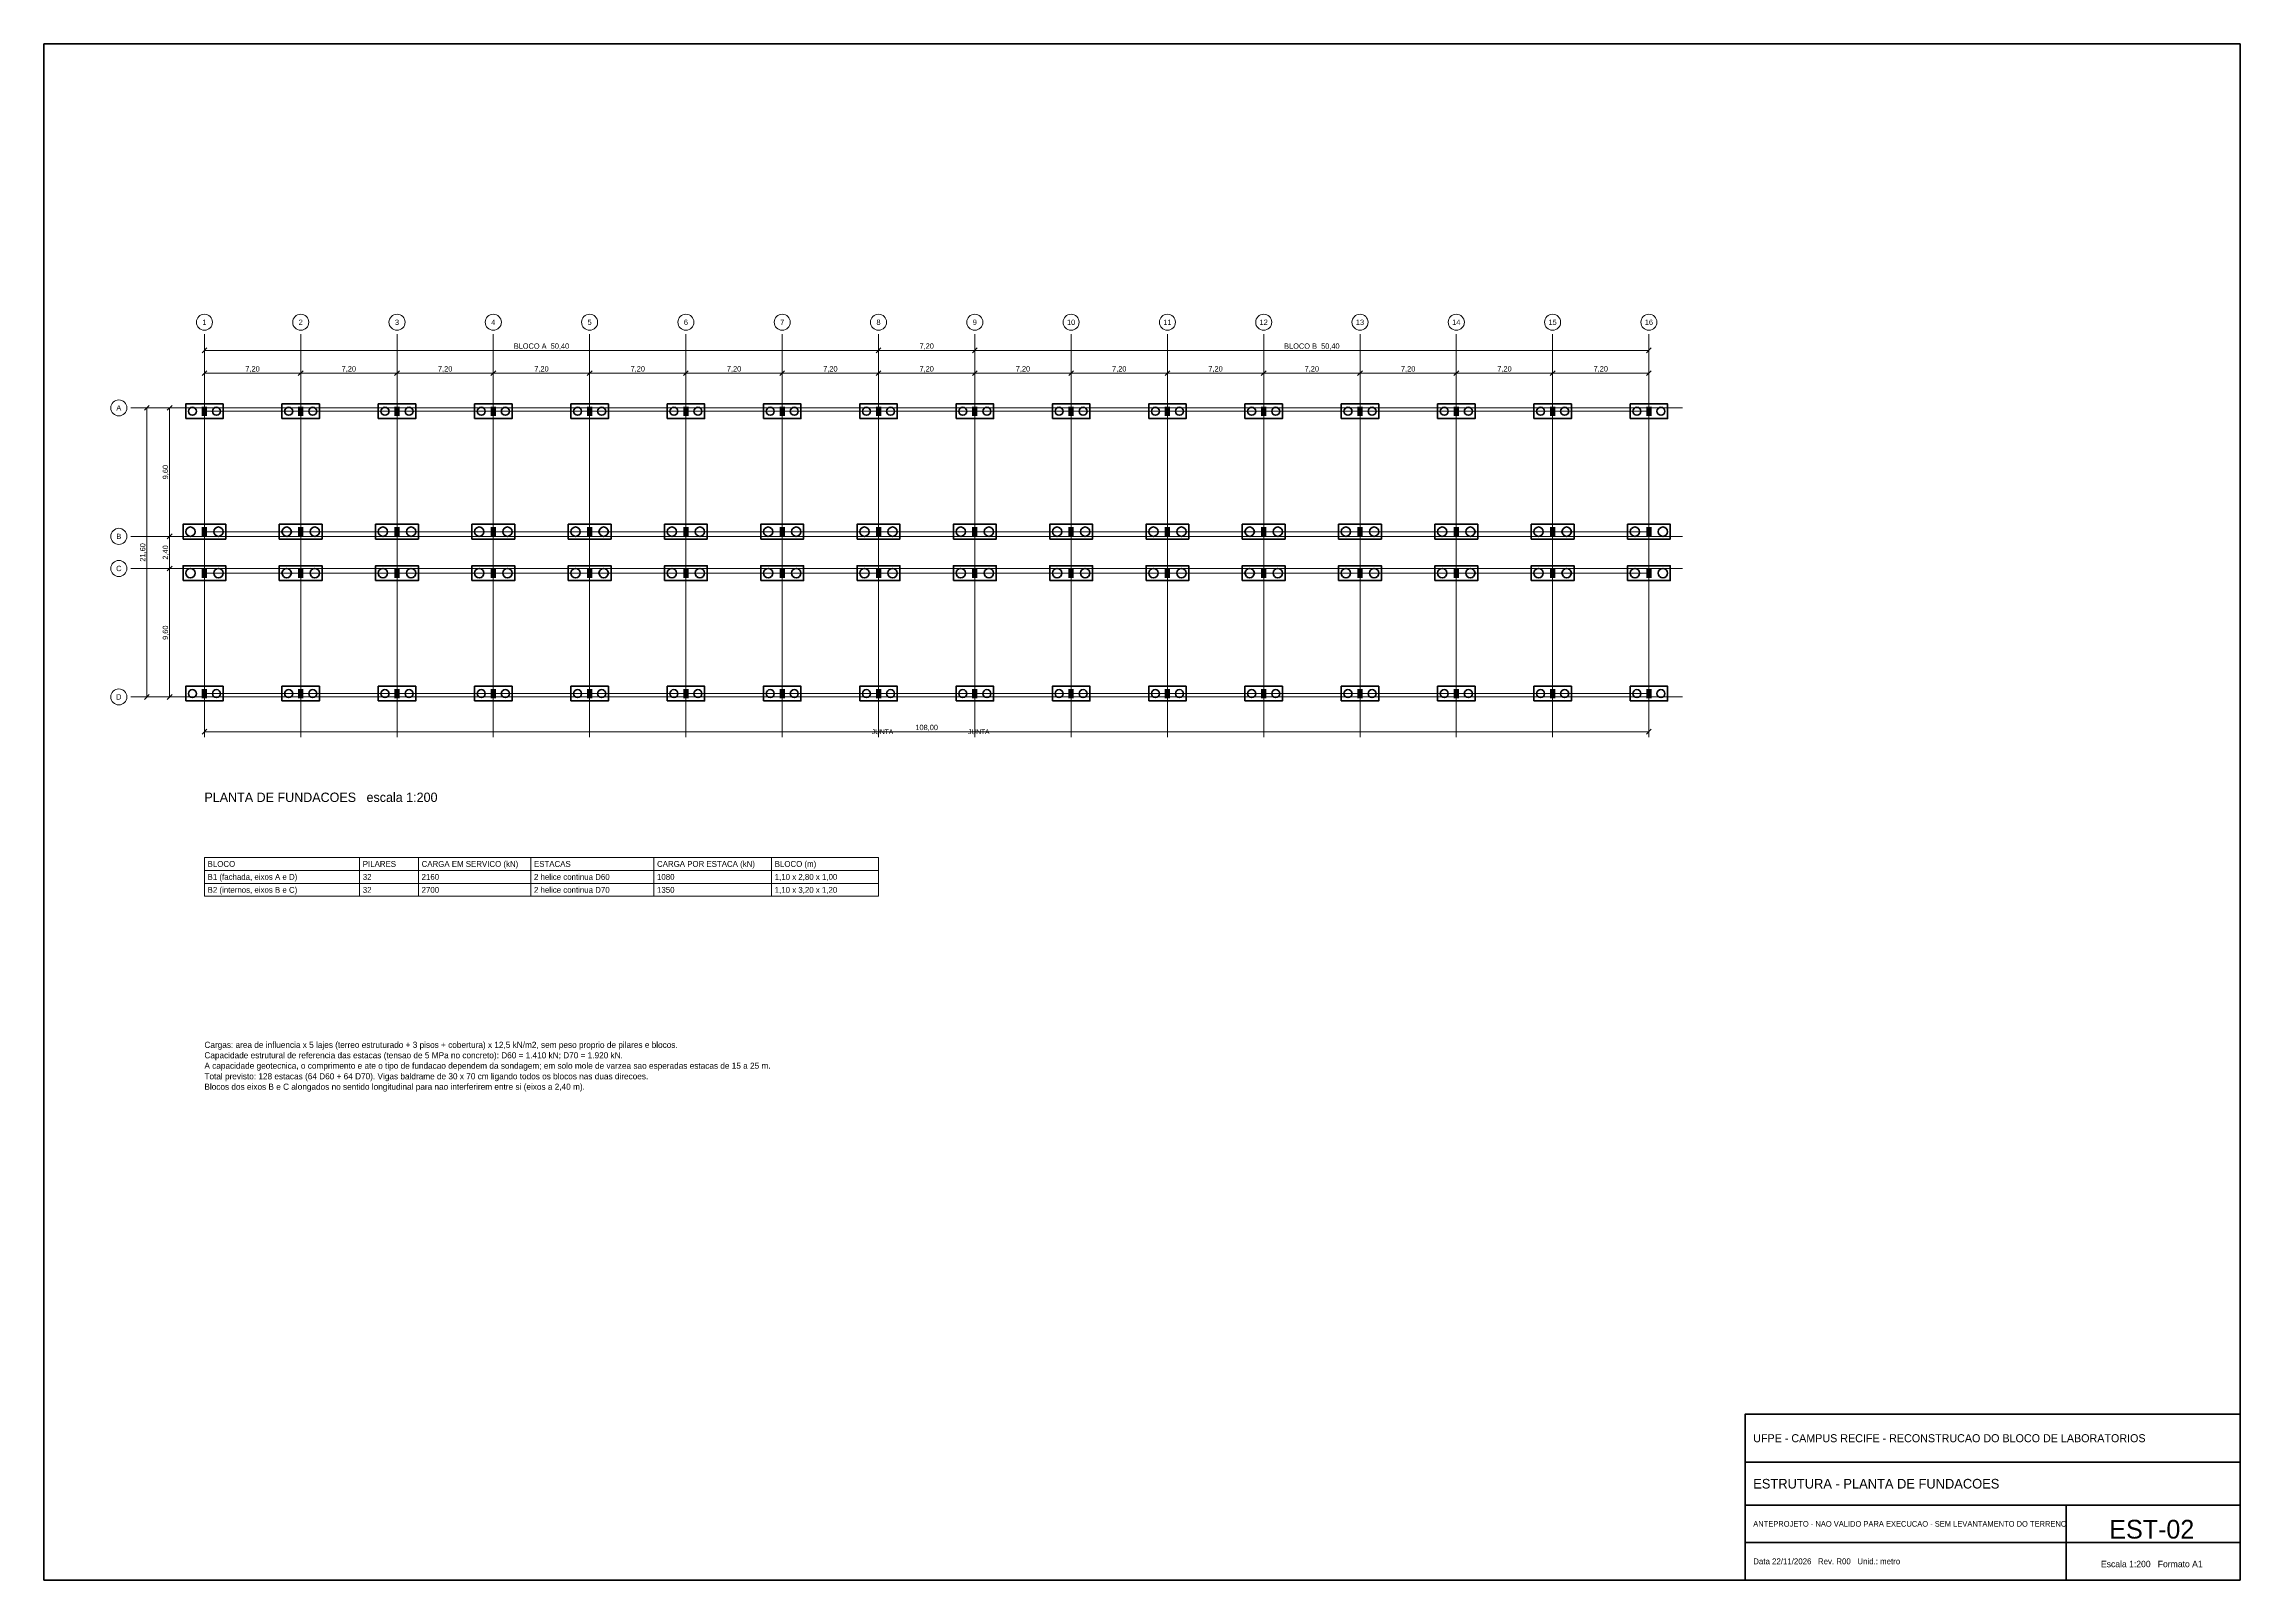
# Model space of a CAD drawing. Header units: metres. Extents: x -12 to 152, y -66 to 49.
import ezdxf
from ezdxf.enums import TextEntityAlignment as Align

# ---------------------------------------------------------------- set-up
doc = ezdxf.new("R2010")
doc.units = ezdxf.units.M
for name, color, linetype, lineweight, true_color in [('COTA', 8, 'Continuous', 13, 0x6a6a6a), ('EIXO', 8, 'Continuous', 13, 0x6a6a6a), ('EST', 3, 'Continuous', 35, 0x15803d), ('INC', 1, 'Continuous', 40, 0xd11a1a)]:
    doc.layers.add(name, color=color, linetype=linetype, lineweight=lineweight, true_color=true_color)
for name, color, linetype, lineweight in [('FOLHA', 7, 'Continuous', 35), ('NOTA', 7, 'Continuous', 18), ('PILAR', 7, 'Continuous', 35)]:
    doc.layers.add(name, color=color, linetype=linetype, lineweight=lineweight)

msp = doc.modelspace()

# ---------------------------------------------------------------- hatches: boundary and pattern name
at = {"layer": 'PILAR'}
for points in [[(-0.2, 21), (0.2, 21), (0.2, 21.7), (-0.2, 21.7)], [(7, 21), (7.4, 21), (7.4, 21.7), (7, 21.7)], [(14.2, 21), (14.6, 21), (14.6, 21.7), (14.2, 21.7)], [(21.4, 21), (21.8, 21), (21.8, 21.7), (21.4, 21.7)], [(28.6, 21), (29, 21), (29, 21.7), (28.6, 21.7)], [(35.8, 21), (36.2, 21), (36.2, 21.7), (35.8, 21.7)], [(43, 21), (43.4, 21), (43.4, 21.7), (43, 21.7)], [(50.2, 21), (50.6, 21), (50.6, 21.7), (50.2, 21.7)], [(57.4, 21), (57.8, 21), (57.8, 21.7), (57.4, 21.7)], [(64.6, 21), (65, 21), (65, 21.7), (64.6, 21.7)], [(71.8, 21), (72.2, 21), (72.2, 21.7), (71.8, 21.7)], [(79, 21), (79.4, 21), (79.4, 21.7), (79, 21.7)], [(86.2, 21), (86.6, 21), (86.6, 21.7), (86.2, 21.7)], [(93.4, 21), (93.8, 21), (93.8, 21.7), (93.4, 21.7)], [(100.6, 21), (101, 21), (101, 21.7), (100.6, 21.7)], [(107.8, 21), (108.2, 21), (108.2, 21.7), (107.8, 21.7)], [(-0.2, 12), (0.2, 12), (0.2, 12.7), (-0.2, 12.7)], [(7, 12), (7.4, 12), (7.4, 12.7), (7, 12.7)], [(14.2, 12), (14.6, 12), (14.6, 12.7), (14.2, 12.7)], [(21.4, 12), (21.8, 12), (21.8, 12.7), (21.4, 12.7)], [(28.6, 12), (29, 12), (29, 12.7), (28.6, 12.7)], [(35.8, 12), (36.2, 12), (36.2, 12.7), (35.8, 12.7)], [(43, 12), (43.4, 12), (43.4, 12.7), (43, 12.7)], [(50.2, 12), (50.6, 12), (50.6, 12.7), (50.2, 12.7)], [(57.4, 12), (57.8, 12), (57.8, 12.7), (57.4, 12.7)], [(64.6, 12), (65, 12), (65, 12.7), (64.6, 12.7)], [(71.8, 12), (72.2, 12), (72.2, 12.7), (71.8, 12.7)], [(79, 12), (79.4, 12), (79.4, 12.7), (79, 12.7)], [(86.2, 12), (86.6, 12), (86.6, 12.7), (86.2, 12.7)], [(93.4, 12), (93.8, 12), (93.8, 12.7), (93.4, 12.7)], [(100.6, 12), (101, 12), (101, 12.7), (100.6, 12.7)], [(107.8, 12), (108.2, 12), (108.2, 12.7), (107.8, 12.7)], [(-0.2, 8.9), (0.2, 8.9), (0.2, 9.6), (-0.2, 9.6)], [(7, 8.9), (7.4, 8.9), (7.4, 9.6), (7, 9.6)], [(14.2, 8.9), (14.6, 8.9), (14.6, 9.6), (14.2, 9.6)], [(21.4, 8.9), (21.8, 8.9), (21.8, 9.6), (21.4, 9.6)], [(28.6, 8.9), (29, 8.9), (29, 9.6), (28.6, 9.6)], [(35.8, 8.9), (36.2, 8.9), (36.2, 9.6), (35.8, 9.6)], [(43, 8.9), (43.4, 8.9), (43.4, 9.6), (43, 9.6)], [(50.2, 8.9), (50.6, 8.9), (50.6, 9.6), (50.2, 9.6)], [(57.4, 8.9), (57.8, 8.9), (57.8, 9.6), (57.4, 9.6)], [(64.6, 8.9), (65, 8.9), (65, 9.6), (64.6, 9.6)], [(71.8, 8.9), (72.2, 8.9), (72.2, 9.6), (71.8, 9.6)], [(79, 8.9), (79.4, 8.9), (79.4, 9.6), (79, 9.6)], [(86.2, 8.9), (86.6, 8.9), (86.6, 9.6), (86.2, 9.6)], [(93.4, 8.9), (93.8, 8.9), (93.8, 9.6), (93.4, 9.6)], [(100.6, 8.9), (101, 8.9), (101, 9.6), (100.6, 9.6)], [(107.8, 8.9), (108.2, 8.9), (108.2, 9.6), (107.8, 9.6)], [(-0.2, -0.1), (0.2, -0.1), (0.2, 0.6), (-0.2, 0.6)], [(7, -0.1), (7.4, -0.1), (7.4, 0.6), (7, 0.6)], [(14.2, -0.1), (14.6, -0.1), (14.6, 0.6), (14.2, 0.6)], [(21.4, -0.1), (21.8, -0.1), (21.8, 0.6), (21.4, 0.6)], [(28.6, -0.1), (29, -0.1), (29, 0.6), (28.6, 0.6)], [(35.8, -0.1), (36.2, -0.1), (36.2, 0.6), (35.8, 0.6)], [(43, -0.1), (43.4, -0.1), (43.4, 0.6), (43, 0.6)], [(50.2, -0.1), (50.6, -0.1), (50.6, 0.6), (50.2, 0.6)], [(57.4, -0.1), (57.8, -0.1), (57.8, 0.6), (57.4, 0.6)], [(64.6, -0.1), (65, -0.1), (65, 0.6), (64.6, 0.6)], [(71.8, -0.1), (72.2, -0.1), (72.2, 0.6), (71.8, 0.6)], [(79, -0.1), (79.4, -0.1), (79.4, 0.6), (79, 0.6)], [(86.2, -0.1), (86.6, -0.1), (86.6, 0.6), (86.2, 0.6)], [(93.4, -0.1), (93.8, -0.1), (93.8, 0.6), (93.4, 0.6)], [(100.6, -0.1), (101, -0.1), (101, 0.6), (100.6, 0.6)], [(107.8, -0.1), (108.2, -0.1), (108.2, 0.6), (107.8, 0.6)]]:
    msp.add_hatch(color=7, dxfattribs=at).paths.add_polyline_path(points)

# ---------------------------------------------------------------- linework, layer by layer
at = {"layer": 'COTA'}
for p, q in [((-0.18, 25.72), (0.18, 26.08)), ((0, 21.78), (0, 26.08)), ((0, 25.9), (50.4, 25.9)), ((50.22, 25.72), (50.58, 26.08)), ((50.22, 25.72), (50.58, 26.08)), ((50.4, 21.78), (50.4, 26.08)), ((50.4, 21.78), (50.4, 26.08)), ((50.4, 25.9), (57.6, 25.9)), ((57.42, 25.72), (57.78, 26.08)), ((57.42, 25.72), (57.78, 26.08)), ((57.6, 21.78), (57.6, 26.08)), ((57.6, 21.78), (57.6, 26.08)), ((57.6, 25.9), (108, 25.9)), ((107.82, 25.72), (108.18, 26.08)), ((108, 21.78), (108, 26.08)), ((-0.18, 24.02), (0.18, 24.38)), ((0, 21.78), (0, 24.38)), ((0, 24.2), (7.2, 24.2)), ((7.02, 24.02), (7.38, 24.38)), ((7.02, 24.02), (7.38, 24.38)), ((7.2, 21.78), (7.2, 24.38)), ((7.2, 21.78), (7.2, 24.38)), ((7.2, 24.2), (14.4, 24.2)), ((14.22, 24.02), (14.58, 24.38)), ((14.22, 24.02), (14.58, 24.38)), ((14.4, 21.78), (14.4, 24.38)), ((14.4, 21.78), (14.4, 24.38)), ((14.4, 24.2), (21.6, 24.2)), ((21.42, 24.02), (21.78, 24.38)), ((21.42, 24.02), (21.78, 24.38)), ((21.6, 21.78), (21.6, 24.38)), ((21.6, 21.78), (21.6, 24.38)), ((21.6, 24.2), (28.8, 24.2)), ((28.62, 24.02), (28.98, 24.38)), ((28.62, 24.02), (28.98, 24.38)), ((28.8, 21.78), (28.8, 24.38)), ((28.8, 21.78), (28.8, 24.38)), ((28.8, 24.2), (36, 24.2)), ((35.82, 24.02), (36.18, 24.38)), ((35.82, 24.02), (36.18, 24.38)), ((36, 21.78), (36, 24.38)), ((36, 21.78), (36, 24.38)), ((36, 24.2), (43.2, 24.2)), ((43.02, 24.02), (43.38, 24.38)), ((43.02, 24.02), (43.38, 24.38)), ((43.2, 21.78), (43.2, 24.38)), ((43.2, 21.78), (43.2, 24.38)), ((43.2, 24.2), (50.4, 24.2)), ((50.22, 24.02), (50.58, 24.38)), ((50.22, 24.02), (50.58, 24.38)), ((50.4, 21.78), (50.4, 24.38)), ((50.4, 21.78), (50.4, 24.38)), ((50.4, 24.2), (57.6, 24.2)), ((57.42, 24.02), (57.78, 24.38)), ((57.42, 24.02), (57.78, 24.38)), ((57.6, 21.78), (57.6, 24.38)), ((57.6, 21.78), (57.6, 24.38)), ((57.6, 24.2), (64.8, 24.2)), ((64.62, 24.02), (64.98, 24.38)), ((64.62, 24.02), (64.98, 24.38)), ((64.8, 21.78), (64.8, 24.38)), ((64.8, 21.78), (64.8, 24.38)), ((64.8, 24.2), (72, 24.2)), ((71.82, 24.02), (72.18, 24.38)), ((71.82, 24.02), (72.18, 24.38)), ((72, 21.78), (72, 24.38)), ((72, 21.78), (72, 24.38)), ((72, 24.2), (79.2, 24.2)), ((79.02, 24.02), (79.38, 24.38)), ((79.02, 24.02), (79.38, 24.38)), ((79.2, 21.78), (79.2, 24.38)), ((79.2, 21.78), (79.2, 24.38)), ((79.2, 24.2), (86.4, 24.2)), ((86.22, 24.02), (86.58, 24.38)), ((86.22, 24.02), (86.58, 24.38)), ((86.4, 21.78), (86.4, 24.38)), ((86.4, 21.78), (86.4, 24.38)), ((86.4, 24.2), (93.6, 24.2)), ((93.42, 24.02), (93.78, 24.38)), ((93.42, 24.02), (93.78, 24.38)), ((93.6, 21.78), (93.6, 24.38)), ((93.6, 21.78), (93.6, 24.38)), ((93.6, 24.2), (100.8, 24.2)), ((100.62, 24.02), (100.98, 24.38)), ((100.62, 24.02), (100.98, 24.38)), ((100.8, 21.78), (100.8, 24.38)), ((100.8, 21.78), (100.8, 24.38)), ((100.8, 24.2), (108, 24.2)), ((107.82, 24.02), (108.18, 24.38)), ((108, 21.78), (108, 24.38)), ((-4.48, 21.42), (-4.12, 21.78)), ((-0.18, 21.6), (-4.48, 21.6)), ((-4.3, 0), (-4.3, 21.6)), ((-2.78, 21.42), (-2.42, 21.78)), ((-0.18, 21.6), (-2.78, 21.6)), ((-2.6, 12), (-2.6, 21.6)), ((-2.78, 11.82), (-2.42, 12.18)), ((-2.78, 11.82), (-2.42, 12.18)), ((-0.18, 12), (-2.78, 12)), ((-0.18, 12), (-2.78, 12)), ((-2.6, 9.6), (-2.6, 12)), ((-2.78, 9.42), (-2.42, 9.78)), ((-2.78, 9.42), (-2.42, 9.78)), ((-0.18, 9.6), (-2.78, 9.6)), ((-0.18, 9.6), (-2.78, 9.6)), ((-2.6, 0), (-2.6, 9.6)), ((-4.48, -0.18), (-4.12, 0.18)), ((-0.18, 0), (-4.48, 0)), ((-2.78, -0.18), (-2.42, 0.18)), ((-0.18, 0), (-2.78, 0)), ((0, -0.18), (0, -2.78)), ((108, -0.18), (108, -2.78)), ((-0.18, -2.78), (0.18, -2.42)), ((0, -2.6), (108, -2.6)), ((107.82, -2.78), (108.18, -2.42)), ((0, -12.97), (50.4, -12.97)), ((11.6, -14.9), (11.6, -12)), ((16, -14.9), (16, -12)), ((24.4, -14.9), (24.4, -12)), ((33.6, -14.9), (33.6, -12)), ((42.4, -14.9), (42.4, -12)), ((0, -13.94), (50.4, -13.94)), ((0, -14.9), (50.4, -14.9))]:
    msp.add_line(p, q, dxfattribs=at)
msp.add_lwpolyline([(0, -14.9), (50.4, -14.9), (50.4, -12), (0, -12)], close=True, dxfattribs=at)
at = {"layer": 'EIXO'}
for p, q in [((0, -3), (0, 27.1)), ((7.2, -3), (7.2, 27.1)), ((14.4, -3), (14.4, 27.1)), ((21.6, -3), (21.6, 27.1)), ((28.8, -3), (28.8, 27.1)), ((36, -3), (36, 27.1)), ((43.2, -3), (43.2, 27.1)), ((50.4, -3), (50.4, 27.1)), ((57.6, -3), (57.6, 27.1)), ((64.8, -3), (64.8, 27.1)), ((72, -3), (72, 27.1)), ((79.2, -3), (79.2, 27.1)), ((86.4, -3), (86.4, 27.1)), ((93.6, -3), (93.6, 27.1)), ((100.8, -3), (100.8, 27.1)), ((108, -3), (108, 27.1)), ((-5.5, 21.6), (110.5, 21.6)), ((0, 21.35), (108, 21.35)), ((-5.5, 12), (110.5, 12)), ((0, 12.35), (108, 12.35)), ((-5.5, 9.6), (110.5, 9.6)), ((0, 9.25), (108, 9.25)), ((-5.5, 0), (110.5, 0)), ((0, 0.25), (108, 0.25))]:
    msp.add_line(p, q, dxfattribs=at)
for centre in [(0, 28), (7.2, 28), (14.4, 28), (21.6, 28), (28.8, 28), (36, 28), (43.2, 28), (50.4, 28), (57.6, 28), (64.8, 28), (72, 28), (79.2, 28), (86.4, 28), (93.6, 28), (100.8, 28), (108, 28), (-6.4, 21.6), (-6.4, 12), (-6.4, 9.6), (-6.4, 0)]:
    msp.add_circle(centre, 0.6, dxfattribs=at)
at = {"layer": 'EST'}
for points in [[(-1.4, 20.8), (1.4, 20.8), (1.4, 21.9), (-1.4, 21.9)], [(5.8, 20.8), (8.6, 20.8), (8.6, 21.9), (5.8, 21.9)], [(13, 20.8), (15.8, 20.8), (15.8, 21.9), (13, 21.9)], [(20.2, 20.8), (23, 20.8), (23, 21.9), (20.2, 21.9)], [(27.4, 20.8), (30.2, 20.8), (30.2, 21.9), (27.4, 21.9)], [(34.6, 20.8), (37.4, 20.8), (37.4, 21.9), (34.6, 21.9)], [(41.8, 20.8), (44.6, 20.8), (44.6, 21.9), (41.8, 21.9)], [(49, 20.8), (51.8, 20.8), (51.8, 21.9), (49, 21.9)], [(56.2, 20.8), (59, 20.8), (59, 21.9), (56.2, 21.9)], [(63.4, 20.8), (66.2, 20.8), (66.2, 21.9), (63.4, 21.9)], [(70.6, 20.8), (73.4, 20.8), (73.4, 21.9), (70.6, 21.9)], [(77.8, 20.8), (80.6, 20.8), (80.6, 21.9), (77.8, 21.9)], [(85, 20.8), (87.8, 20.8), (87.8, 21.9), (85, 21.9)], [(92.2, 20.8), (95, 20.8), (95, 21.9), (92.2, 21.9)], [(99.4, 20.8), (102.2, 20.8), (102.2, 21.9), (99.4, 21.9)], [(106.6, 20.8), (109.4, 20.8), (109.4, 21.9), (106.6, 21.9)], [(-1.6, 11.8), (1.6, 11.8), (1.6, 12.9), (-1.6, 12.9)], [(5.6, 11.8), (8.8, 11.8), (8.8, 12.9), (5.6, 12.9)], [(12.8, 11.8), (16, 11.8), (16, 12.9), (12.8, 12.9)], [(20, 11.8), (23.2, 11.8), (23.2, 12.9), (20, 12.9)], [(27.2, 11.8), (30.4, 11.8), (30.4, 12.9), (27.2, 12.9)], [(34.4, 11.8), (37.6, 11.8), (37.6, 12.9), (34.4, 12.9)], [(41.6, 11.8), (44.8, 11.8), (44.8, 12.9), (41.6, 12.9)], [(48.8, 11.8), (52, 11.8), (52, 12.9), (48.8, 12.9)], [(56, 11.8), (59.2, 11.8), (59.2, 12.9), (56, 12.9)], [(63.2, 11.8), (66.4, 11.8), (66.4, 12.9), (63.2, 12.9)], [(70.4, 11.8), (73.6, 11.8), (73.6, 12.9), (70.4, 12.9)], [(77.6, 11.8), (80.8, 11.8), (80.8, 12.9), (77.6, 12.9)], [(84.8, 11.8), (88, 11.8), (88, 12.9), (84.8, 12.9)], [(92, 11.8), (95.2, 11.8), (95.2, 12.9), (92, 12.9)], [(99.2, 11.8), (102.4, 11.8), (102.4, 12.9), (99.2, 12.9)], [(106.4, 11.8), (109.6, 11.8), (109.6, 12.9), (106.4, 12.9)], [(-1.6, 8.7), (1.6, 8.7), (1.6, 9.8), (-1.6, 9.8)], [(5.6, 8.7), (8.8, 8.7), (8.8, 9.8), (5.6, 9.8)], [(12.8, 8.7), (16, 8.7), (16, 9.8), (12.8, 9.8)], [(20, 8.7), (23.2, 8.7), (23.2, 9.8), (20, 9.8)], [(27.2, 8.7), (30.4, 8.7), (30.4, 9.8), (27.2, 9.8)], [(34.4, 8.7), (37.6, 8.7), (37.6, 9.8), (34.4, 9.8)], [(41.6, 8.7), (44.8, 8.7), (44.8, 9.8), (41.6, 9.8)], [(48.8, 8.7), (52, 8.7), (52, 9.8), (48.8, 9.8)], [(56, 8.7), (59.2, 8.7), (59.2, 9.8), (56, 9.8)], [(63.2, 8.7), (66.4, 8.7), (66.4, 9.8), (63.2, 9.8)], [(70.4, 8.7), (73.6, 8.7), (73.6, 9.8), (70.4, 9.8)], [(77.6, 8.7), (80.8, 8.7), (80.8, 9.8), (77.6, 9.8)], [(84.8, 8.7), (88, 8.7), (88, 9.8), (84.8, 9.8)], [(92, 8.7), (95.2, 8.7), (95.2, 9.8), (92, 9.8)], [(99.2, 8.7), (102.4, 8.7), (102.4, 9.8), (99.2, 9.8)], [(106.4, 8.7), (109.6, 8.7), (109.6, 9.8), (106.4, 9.8)], [(-1.4, -0.3), (1.4, -0.3), (1.4, 0.8), (-1.4, 0.8)], [(5.8, -0.3), (8.6, -0.3), (8.6, 0.8), (5.8, 0.8)], [(13, -0.3), (15.8, -0.3), (15.8, 0.8), (13, 0.8)], [(20.2, -0.3), (23, -0.3), (23, 0.8), (20.2, 0.8)], [(27.4, -0.3), (30.2, -0.3), (30.2, 0.8), (27.4, 0.8)], [(34.6, -0.3), (37.4, -0.3), (37.4, 0.8), (34.6, 0.8)], [(41.8, -0.3), (44.6, -0.3), (44.6, 0.8), (41.8, 0.8)], [(49, -0.3), (51.8, -0.3), (51.8, 0.8), (49, 0.8)], [(56.2, -0.3), (59, -0.3), (59, 0.8), (56.2, 0.8)], [(63.4, -0.3), (66.2, -0.3), (66.2, 0.8), (63.4, 0.8)], [(70.6, -0.3), (73.4, -0.3), (73.4, 0.8), (70.6, 0.8)], [(77.8, -0.3), (80.6, -0.3), (80.6, 0.8), (77.8, 0.8)], [(85, -0.3), (87.8, -0.3), (87.8, 0.8), (85, 0.8)], [(92.2, -0.3), (95, -0.3), (95, 0.8), (92.2, 0.8)], [(99.4, -0.3), (102.2, -0.3), (102.2, 0.8), (99.4, 0.8)], [(106.6, -0.3), (109.4, -0.3), (109.4, 0.8), (106.6, 0.8)]]:
    msp.add_lwpolyline(points, close=True, dxfattribs=at)
for centre, radius in [((-0.9, 21.35), 0.3), ((0.9, 21.35), 0.3), ((6.3, 21.35), 0.3), ((8.1, 21.35), 0.3), ((13.5, 21.35), 0.3), ((15.3, 21.35), 0.3), ((20.7, 21.35), 0.3), ((22.5, 21.35), 0.3), ((27.9, 21.35), 0.3), ((29.7, 21.35), 0.3), ((35.1, 21.35), 0.3), ((36.9, 21.35), 0.3), ((42.3, 21.35), 0.3), ((44.1, 21.35), 0.3), ((49.5, 21.35), 0.3), ((51.3, 21.35), 0.3), ((56.7, 21.35), 0.3), ((58.5, 21.35), 0.3), ((63.9, 21.35), 0.3), ((65.7, 21.35), 0.3), ((71.1, 21.35), 0.3), ((72.9, 21.35), 0.3), ((78.3, 21.35), 0.3), ((80.1, 21.35), 0.3), ((85.5, 21.35), 0.3), ((87.3, 21.35), 0.3), ((92.7, 21.35), 0.3), ((94.5, 21.35), 0.3), ((99.9, 21.35), 0.3), ((101.7, 21.35), 0.3), ((107.1, 21.35), 0.3), ((108.9, 21.35), 0.3), ((-1.05, 12.35), 0.35), ((1.05, 12.35), 0.35), ((6.15, 12.35), 0.35), ((8.25, 12.35), 0.35), ((13.35, 12.35), 0.35), ((15.45, 12.35), 0.35), ((20.55, 12.35), 0.35), ((22.65, 12.35), 0.35), ((27.75, 12.35), 0.35), ((29.85, 12.35), 0.35), ((34.95, 12.35), 0.35), ((37.05, 12.35), 0.35), ((42.15, 12.35), 0.35), ((44.25, 12.35), 0.35), ((49.35, 12.35), 0.35), ((51.45, 12.35), 0.35), ((56.55, 12.35), 0.35), ((58.65, 12.35), 0.35), ((63.75, 12.35), 0.35), ((65.85, 12.35), 0.35), ((70.95, 12.35), 0.35), ((73.05, 12.35), 0.35), ((78.15, 12.35), 0.35), ((80.25, 12.35), 0.35), ((85.35, 12.35), 0.35), ((87.45, 12.35), 0.35), ((92.55, 12.35), 0.35), ((94.65, 12.35), 0.35), ((99.75, 12.35), 0.35), ((101.85, 12.35), 0.35), ((106.95, 12.35), 0.35), ((109.05, 12.35), 0.35), ((-1.05, 9.25), 0.35), ((1.05, 9.25), 0.35), ((6.15, 9.25), 0.35), ((8.25, 9.25), 0.35), ((13.35, 9.25), 0.35), ((15.45, 9.25), 0.35), ((20.55, 9.25), 0.35), ((22.65, 9.25), 0.35), ((27.75, 9.25), 0.35), ((29.85, 9.25), 0.35), ((34.95, 9.25), 0.35), ((37.05, 9.25), 0.35), ((42.15, 9.25), 0.35), ((44.25, 9.25), 0.35), ((49.35, 9.25), 0.35), ((51.45, 9.25), 0.35), ((56.55, 9.25), 0.35), ((58.65, 9.25), 0.35), ((63.75, 9.25), 0.35), ((65.85, 9.25), 0.35), ((70.95, 9.25), 0.35), ((73.05, 9.25), 0.35), ((78.15, 9.25), 0.35), ((80.25, 9.25), 0.35), ((85.35, 9.25), 0.35), ((87.45, 9.25), 0.35), ((92.55, 9.25), 0.35), ((94.65, 9.25), 0.35), ((99.75, 9.25), 0.35), ((101.85, 9.25), 0.35), ((106.95, 9.25), 0.35), ((109.05, 9.25), 0.35), ((-0.9, 0.25), 0.3), ((0.9, 0.25), 0.3), ((6.3, 0.25), 0.3), ((8.1, 0.25), 0.3), ((13.5, 0.25), 0.3), ((15.3, 0.25), 0.3), ((20.7, 0.25), 0.3), ((22.5, 0.25), 0.3), ((27.9, 0.25), 0.3), ((29.7, 0.25), 0.3), ((35.1, 0.25), 0.3), ((36.9, 0.25), 0.3), ((42.3, 0.25), 0.3), ((44.1, 0.25), 0.3), ((49.5, 0.25), 0.3), ((51.3, 0.25), 0.3), ((56.7, 0.25), 0.3), ((58.5, 0.25), 0.3), ((63.9, 0.25), 0.3), ((65.7, 0.25), 0.3), ((71.1, 0.25), 0.3), ((72.9, 0.25), 0.3), ((78.3, 0.25), 0.3), ((80.1, 0.25), 0.3), ((85.5, 0.25), 0.3), ((87.3, 0.25), 0.3), ((92.7, 0.25), 0.3), ((94.5, 0.25), 0.3), ((99.9, 0.25), 0.3), ((101.7, 0.25), 0.3), ((107.1, 0.25), 0.3), ((108.9, 0.25), 0.3)]:
    msp.add_circle(centre, radius, dxfattribs=at)
at = {"layer": 'FOLHA'}
for p, q in [((115.2, -57.2), (152.2, -57.2)), ((115.2, -60.4), (152.2, -60.4)), ((139.2, -66), (139.2, -60.4)), ((115.2, -63.2), (152.2, -63.2))]:
    msp.add_line(p, q, dxfattribs=at)
for points in [[(-12, -66), (152.2, -66), (152.2, 48.8), (-12, 48.8)], [(115.2, -66), (152.2, -66), (152.2, -53.6), (115.2, -53.6)]]:
    msp.add_lwpolyline(points, close=True, dxfattribs=at)

# ---------------------------------------------------------------- texts
at = {"layer": 'COTA'}
for s, p in [('BLOCO A  50,40', (25.2, 26.22)), ('7,20', (54, 26.22)), ('BLOCO B  50,40', (82.8, 26.22)), ('7,20', (3.6, 24.52)), ('7,20', (10.8, 24.52)), ('7,20', (18, 24.52)), ('7,20', (25.2, 24.52)), ('7,20', (32.4, 24.52)), ('7,20', (39.6, 24.52)), ('7,20', (46.8, 24.52)), ('7,20', (54, 24.52)), ('7,20', (61.2, 24.52)), ('7,20', (68.4, 24.52)), ('7,20', (75.6, 24.52)), ('7,20', (82.8, 24.52)), ('7,20', (90, 24.52)), ('7,20', (97.2, 24.52)), ('7,20', (104.4, 24.52)), ('108,00', (54, -2.28))]:
    msp.add_text(s, height=0.4, dxfattribs=at).set_placement(p, align=Align.MIDDLE_CENTER)
for s, p in [('9,60', (-2.92, 16.8)), ('21,60', (-4.62, 10.8)), ('2,40', (-2.92, 10.8)), ('9,60', (-2.92, 4.8))]:
    msp.add_text(s, height=0.4, rotation=90, dxfattribs=at).set_placement(p, align=Align.MIDDLE_CENTER)
at = {"layer": 'EIXO'}
for s, p in [('1', (0, 28)), ('2', (7.2, 28)), ('3', (14.4, 28)), ('4', (21.6, 28)), ('5', (28.8, 28)), ('6', (36, 28)), ('7', (43.2, 28)), ('8', (50.4, 28)), ('9', (57.6, 28)), ('10', (64.8, 28)), ('11', (72, 28)), ('12', (79.2, 28)), ('13', (86.4, 28)), ('14', (93.6, 28)), ('15', (100.8, 28)), ('16', (108, 28)), ('A', (-6.4, 21.6)), ('B', (-6.4, 12)), ('C', (-6.4, 9.6)), ('D', (-6.4, 0))]:
    msp.add_text(s, height=0.4, dxfattribs=at).set_placement(p, align=Align.MIDDLE_CENTER)
at = {"layer": 'FOLHA'}
for s, height, p in [('UFPE - CAMPUS RECIFE - RECONSTRUCAO DO BLOCO DE LABORATORIOS', 0.6, (115.8, -55.4)), ('ESTRUTURA - PLANTA DE FUNDACOES', 0.72, (115.8, -58.8)), ('ANTEPROJETO - NAO VALIDO PARA EXECUCAO - SEM LEVANTAMENTO DO TERRENO', 0.42, (115.8, -61.8)), ('Data 22/11/2026   Rev. R00   Unid.: metro', 0.44, (115.8, -64.6))]:
    msp.add_text(s, height=height, dxfattribs=at).set_placement(p, align=Align.MIDDLE_LEFT)
for s, height, p in [('EST-02', 1.4, (145.6, -62.2)), ('Escala 1:200   Formato A1', 0.48, (145.6, -64.8))]:
    msp.add_text(s, height=height, dxfattribs=at).set_placement(p, align=Align.MIDDLE_CENTER)
at = {"layer": 'INC'}
for p in [(50.7, -2.6), (57.9, -2.6)]:
    msp.add_text('JUNTA', height=0.36, dxfattribs=at).set_placement(p, align=Align.MIDDLE_CENTER)
at = {"layer": 'NOTA'}
for s, height, p in [('PLANTA DE FUNDACOES   escala 1:200', 0.7, (0, -7.5)), ('BLOCO', 0.44, (0.24, -12.48)), ('PILARES', 0.44, (11.84, -12.48)), ('CARGA EM SERVICO (kN)', 0.44, (16.24, -12.48)), ('ESTACAS', 0.44, (24.64, -12.48)), ('CARGA POR ESTACA (kN)', 0.44, (33.84, -12.48)), ('BLOCO (m)', 0.44, (42.64, -12.48)), ('B1 (fachada, eixos A e D)', 0.44, (0.24, -13.45)), ('B2 (internos, eixos B e C)', 0.44, (0.24, -14.42)), ('32', 0.44, (11.84, -13.45)), ('32', 0.44, (11.84, -14.42)), ('2160', 0.44, (16.24, -13.45)), ('2700', 0.44, (16.24, -14.42)), ('2 helice continua D60', 0.44, (24.64, -13.45)), ('2 helice continua D70', 0.44, (24.64, -14.42)), ('1080', 0.44, (33.84, -13.45)), ('1350', 0.44, (33.84, -14.42)), ('1,10 x 2,80 x 1,00', 0.44, (42.64, -13.45)), ('1,10 x 3,20 x 1,20', 0.44, (42.64, -14.42)), ('Cargas: area de influencia x 5 lajes (terreo estruturado + 3 pisos + cobertura) x 12,5 kN/m2, sem peso proprio de pilares e blocos.', 0.46, (0, -26)), ('A capacidade geotecnica, o comprimento e ate o tipo de fundacao dependem da sondagem; em solo mole de varzea sao esperadas estacas de 15 a 25 m.', 0.46, (0, -27.56)), ('Capacidade estrutural de referencia das estacas (tensao de 5 MPa no concreto): D60 = 1.410 kN; D70 = 1.920 kN.', 0.46, (0, -26.78)), ('Total previsto: 128 estacas (64 D60 + 64 D70). Vigas baldrame de 30 x 70 cm ligando todos os blocos nas duas direcoes.', 0.46, (0, -28.35)), ('Blocos dos eixos B e C alongados no sentido longitudinal para nao interferirem entre si (eixos a 2,40 m).', 0.46, (0, -29.13))]:
    msp.add_text(s, height=height, dxfattribs=at).set_placement(p, align=Align.MIDDLE_LEFT)

doc.saveas('drawing.dxf')
